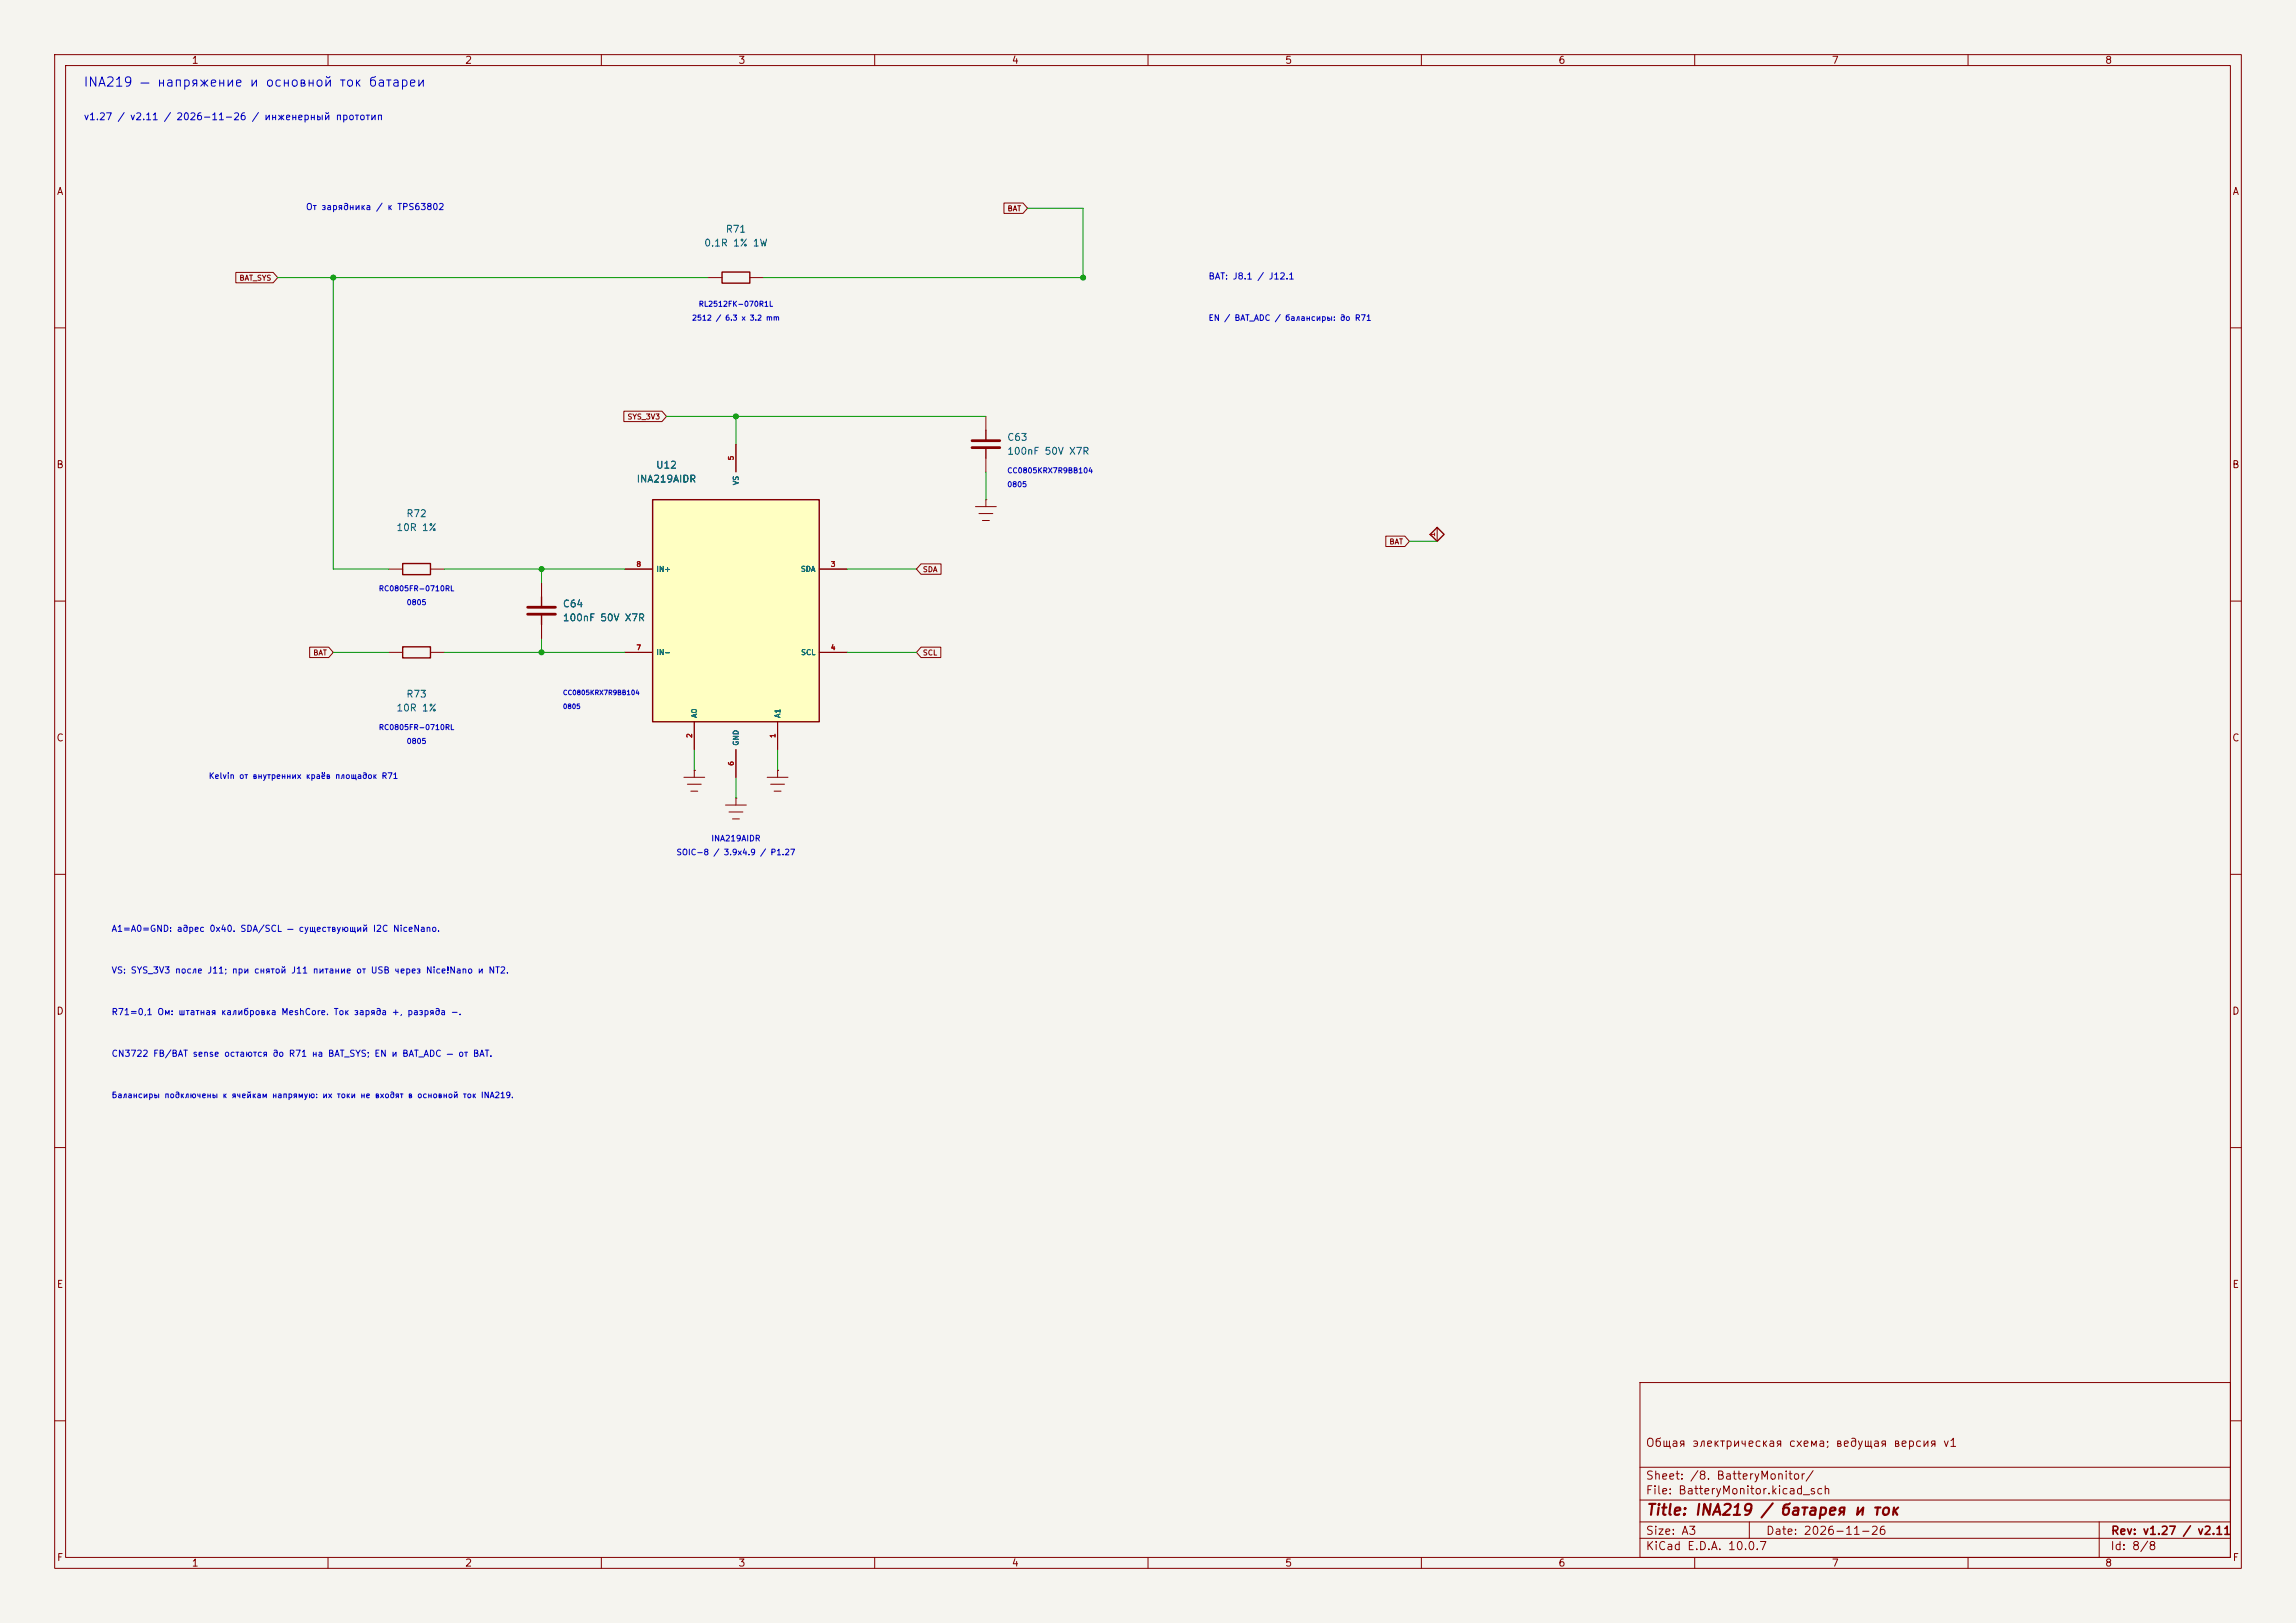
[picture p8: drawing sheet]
<svg xmlns="http://www.w3.org/2000/svg" width="420mm" height="297mm" viewBox="0 0 420 297" stroke-linecap="round" stroke-linejoin="round" font-family="sans-serif">
<defs><g id="words">
<text font-size="40.9" fill="#840000" x="119.3" y="132.2">U12</text>
<g font-size="5.3" fill="#840000">
<text x="177.5" y="83.9">C63</text>
<text x="96.3" y="114.4">C64</text>
</g>
<text font-size="2" fill="#840000" x="301" y="277.8">Title: INA219 / батарея и ток</text>
<text font-size="1.7" fill="#0000c2" x="15.2" y="16.3">INA219 — напряжение и основной ток батареи</text>
<g font-size="1.5" fill="#840000">
<text x="300.9" y="265.1">Общая электрическая схема; ведущая версия v1</text>
<text x="300.9" y="273.8">File: BatteryMonitor.kicad_sch</text>
<text x="300.9" y="271.1">Sheet: /8. BatteryMonitor/</text>
<text x="300.9" y="281.2">Size: A3</text>
<text x="322.9" y="281.2">Date: 2026-11-26</text>
<text x="386" y="281.2">Rev: v1.27 / v2.11</text>
<text x="300.9" y="284">KiCad E.D.A. 10.0.7</text>
<text x="385.9" y="284">Id: 8/8</text>
</g>
<g font-size="1.3" fill="#840000">
<text x="35" y="12">1</text>
<text x="85" y="12">2</text>
<text x="135" y="12">3</text>
<text x="185" y="12">4</text>
<text x="235" y="12">5</text>
<text x="285" y="12">6</text>
<text x="335" y="12">7</text>
<text x="385" y="12">8</text>
<text x="10.3" y="36">A</text>
<text x="408.3" y="36">A</text>
<text x="10.2" y="86">B</text>
<text x="408.2" y="86">B</text>
<text x="10.2" y="136">C</text>
<text x="408.2" y="136">C</text>
<text x="10.2" y="186">D</text>
<text x="408.2" y="186">D</text>
<text x="10.3" y="236">E</text>
<text x="408.3" y="236">E</text>
<text x="10.3" y="286">F</text>
<text x="35" y="287">1</text>
<text x="85" y="287">2</text>
<text x="135" y="287">3</text>
<text x="185" y="287">4</text>
<text x="235" y="287">5</text>
<text x="285" y="287">6</text>
<text x="335" y="287">7</text>
<text x="385" y="287">8</text>
<text x="408.3" y="286">F</text>
</g>
<text font-size="1.3" fill="#0000c2" x="15.2" y="22.3">v1.27 / v2.11 / 2026-11-26 / инженерный прототип</text>
<g font-size="1.3" fill="#006464">
<text x="128.7" y="45.4">0.1R 1% 1W</text>
<text x="132.6" y="42.9">R71</text>
<text x="184.1" y="81">C63</text>
<text x="184.1" y="83.5">100nF 50V X7R</text>
<text x="116.4" y="88.6">INA219AIDR</text>
<text x="119.9" y="86.1">U12</text>
<text x="119.9" y="86.1">U</text>
<text x="119.9" y="86.1">​</text>
<text x="119.9" y="86.1">1</text>
<text x="119.9" y="86.1">2</text>
<text x="74.2" y="94.9">R72</text>
<text x="72.4" y="97.5">10R 1%</text>
<text x="102.9" y="111.5">C64</text>
<text x="102.9" y="114">100nF 50V X7R</text>
<text x="102.9" y="111.5">C</text>
<text x="102.9" y="111.5">​</text>
<text x="102.9" y="111.5">6</text>
<text x="102.9" y="111.5">4</text>
<text x="72.4" y="130.5">10R 1%</text>
<text x="74.2" y="128">R73</text>
</g>
<g font-size="1.2" fill="#0000c2">
<text x="55.9" y="38.7">От зарядника / к TPS63802</text>
<text x="221" y="51.4">BAT: J</text>
<text x="225.4" y="51.4">​</text>
<text x="225.4" y="51.4">8</text>
<text x="225.4" y="51.4">.</text>
<text x="225.4" y="51.4">1</text>
<text x="229.9" y="51.4">/ J</text>
<text x="232" y="51.4">​</text>
<text x="232" y="51.4">1</text>
<text x="232" y="51.4">2</text>
<text x="232" y="51.4">.</text>
<text x="20.3" y="170.8">A1=A0=GND: адрес 0x40. SDA/SCL — существующий I2C NiceNano.</text>
<text x="20.3" y="178.4">VS: SYS_3V3 после J</text>
<text x="37.8" y="178.4">​</text>
<text x="37.8" y="178.4">1</text>
<text x="37.8" y="178.4">;</text>
<text x="42.3" y="178.4">при снятой J</text>
<text x="53.2" y="178.4">​</text>
<text x="53.2" y="178.4">1</text>
<text x="57.1" y="178.4">питание от USB через Nice!Nano и N</text>
<text x="89.3" y="178.4">​</text>
<text x="89.3" y="178.4">T</text>
<text x="89.3" y="178.4">2</text>
<text x="89.3" y="178.4">.</text>
<text x="20.3" y="186">R</text>
<text x="20.3" y="186">​</text>
<text x="20.3" y="186">7</text>
<text x="20.3" y="186">1</text>
<text x="20.3" y="186">=</text>
<text x="20.3" y="186">0</text>
<text x="20.3" y="186">,</text>
<text x="28.7" y="186">Ом: штатная калибровка MeshCore. Ток заряда +, разряда −.</text>
<text x="20.3" y="193.7">CN3722 FB/BAT sense остаются до R</text>
<text x="52.7" y="193.7">​</text>
<text x="52.7" y="193.7">7</text>
<text x="52.7" y="193.7">1</text>
<text x="56.9" y="193.7">на BAT_SYS; EN и BAT_ADC — от BAT.</text>
</g>
<g font-size="1.1" fill="#0000c2">
<text x="221" y="59">EN / BAT_ADC / балансиры: до R</text>
<text x="247.7" y="59">​</text>
<text x="247.7" y="59">7</text>
<text x="247.7" y="59">1</text>
<text x="38.1" y="142.8">Kelvin от внутренних краёв площадок R</text>
<text x="69.7" y="142.8">​</text>
<text x="69.7" y="142.8">7</text>
<text x="69.7" y="142.8">1</text>
<text x="130" y="154.2">INA219AIDR</text>
<text x="123.6" y="156.8">SOIC-8 / 3.9x4.9 / P1.27</text>
<text x="20.3" y="201.2">Балансиры подключены к ячейкам напрямую: их токи не входят в основной ток INA219.</text>
</g>
<g font-size="1" fill="#840000">
<text x="184.2" y="38.9">BAT</text>
<text x="43.7" y="51.6">BAT_SYS</text>
<text x="114.7" y="77">SYS_3V3</text>
<text x="254.1" y="99.8">BAT</text>
<text x="168.7" y="104.9">SDA</text>
<text x="57.2" y="120.2">BAT</text>
<text x="168.7" y="120.2">SCL</text>
</g>
<g font-size="1" fill="#0000c2">
<text x="126.5" y="58.9">2512 / 6.3 x 3.2 mm</text>
<text x="127.7" y="56.3">RL2512FK-070R1L</text>
<text x="184.2" y="86.8">CC0805KRX7R9BB104</text>
<text x="184.2" y="89.4">0805</text>
<text x="69.2" y="108.4">RC0805FR-0710RL</text>
<text x="74.3" y="111">0805</text>
<text x="69.2" y="133.8">RC0805FR-0710RL</text>
<text x="74.3" y="136.4">0805</text>
</g>
<g font-size="1" fill="#006464">
<text x="135.3" y="88.9" transform="rotate(-90 135.3 88.9)">VS</text>
<text x="120" y="104.9">IN+</text>
<text x="146.4" y="104.9">SDA</text>
<text x="120" y="120.1">IN-</text>
<text x="146.4" y="120.1">SCL</text>
<text x="127.7" y="131.5" transform="rotate(-90 127.7 131.5)">A0</text>
<text x="143" y="131.5" transform="rotate(-90 143 131.5)">A1</text>
<text x="135.3" y="136.6" transform="rotate(-90 135.3 136.6)">GND</text>
</g>
<g font-size=".9" fill="#a90000">
<text x="134.4" y="84.3" transform="rotate(-90 134.4 84.3)">5</text>
<text x="262.7" y="98.3" transform="rotate(-90 262.7 98.3)">1</text>
<text x="116.3" y="103.9">8</text>
<text x="151.9" y="103.9">3</text>
<text x="116.3" y="119.2">7</text>
<text x="151.9" y="119.2">4</text>
<text x="126.8" y="135.1" transform="rotate(-90 126.8 135.1)">2</text>
<text x="142" y="135.1" transform="rotate(-90 142 135.1)">1</text>
<text x="134.4" y="140.2" transform="rotate(-90 134.4 140.2)">6</text>
</g>
<g font-size=".9" fill="#0000c2">
<text x="102.9" y="127.4">CC0805KRX7R9BB104</text>
<text x="102.9" y="129.9">0805</text>
</g>
</g></defs>
<path d="M0 0h420v297h-420z" fill="#f5f4ef" stroke="#f5f4ef" stroke-width=".18"/>
<g fill="none" stroke="#840000" stroke-width=".18">
<path d="M10 10h400v277h-400zM12 12h396v273h-396zM60 10v2M110 10v2M160 10v2M210 10v2M260 10v2M310 10v2M360 10v2M183.6 37.1h3.5l.9 1-.9 1h-3.5zM43.1 49.8h6.9l.8 1-.8 1h-6.9zM129.5 50.8h2.6"/>
<path d="M137.2 50.8h2.5M10 60h2M114.1 75.2h7l.8 1-.8 1h-7zM180.3 76.2v2.5M408 60h2M178.4 92.7h3.8M179.1 94h2.5M179.7 95.3h1.3M180.3 91.4h.1M180.3 83.8v2.6M180.3 91.4v1.3M253.5 98.1h3.5l.8 1-.8 .9h-3.5z"/>
<path d="M262.9 96.5v2.6M10 110h2M56.6 118.4h3.5l.9 1-.9 .9h-3.5zM71.1 119.4h2.6M71.1 104.1h2.6M78.7 119.4h2.6M78.7 104.1h2.6M99.1 106.7v2.5M99.1 114.3v2.5M168.5 103.2h3.6v1.9h-3.6l-.9-1zM168.5 118.4h3.6v1.9h-3.6l-.9-.9zM408 110h2"/>
<path d="M10 160h2M132.7 147.3h3.8M133.3 148.6h2.6M134 149.9h1.3M134.6 146.1v1.2M408 160h2M10 210h2M408 210h2M300 253h108v32h-108zM10 260h2M300 278.5h108M300 274.5h108"/>
<path d="M300 268.5h108M320 278.5v3M384 278.5v6.5M408 260h2M60 285v2M110 285v2M160 285v2M210 285v2M260 285v2M300 281.5h108M310 285v2M360 285v2"/>
</g>
<path d="M132.1 49.8h5.1v2h-5.1zM261.6 97.8l1.3-1.3 1.3 1.3-1.3 1.3zM73.7 118.4h5v2h-5zM73.7 103.1h5v2.1h-5z" fill="none" stroke="#840000" stroke-width=".25"/>
<g fill="none" stroke="#009600" stroke-width=".18">
<path d="M188 38.1h10.1v12.7h-58.4M50.8 50.8h78.7M61 50.8v53.3h10.1M121.9 76.2h58.4M134.6 76.2v5.1M180.3 86.4v5M257.8 99.1h5.1M61 119.4h10.1M81.3 119.4h33M81.3 104.1h33M99.1 104.1v2.6M99.1 116.8v2.6"/>
<path d="M154.9 119.4h12.7M154.9 104.1h12.7"/>
</g>
<g fill="#009600" stroke="#009600" stroke-width=".18">
<circle cx="61" cy="50.8" r=".46"/>
<circle cx="99.1" cy="119.4" r=".46"/>
<circle cx="99.1" cy="104.1" r=".46"/>
<circle cx="134.6" cy="76.2" r=".46"/>
<circle cx="198.1" cy="50.8" r=".46"/>
</g>
<use href="#words"/>
</svg>
